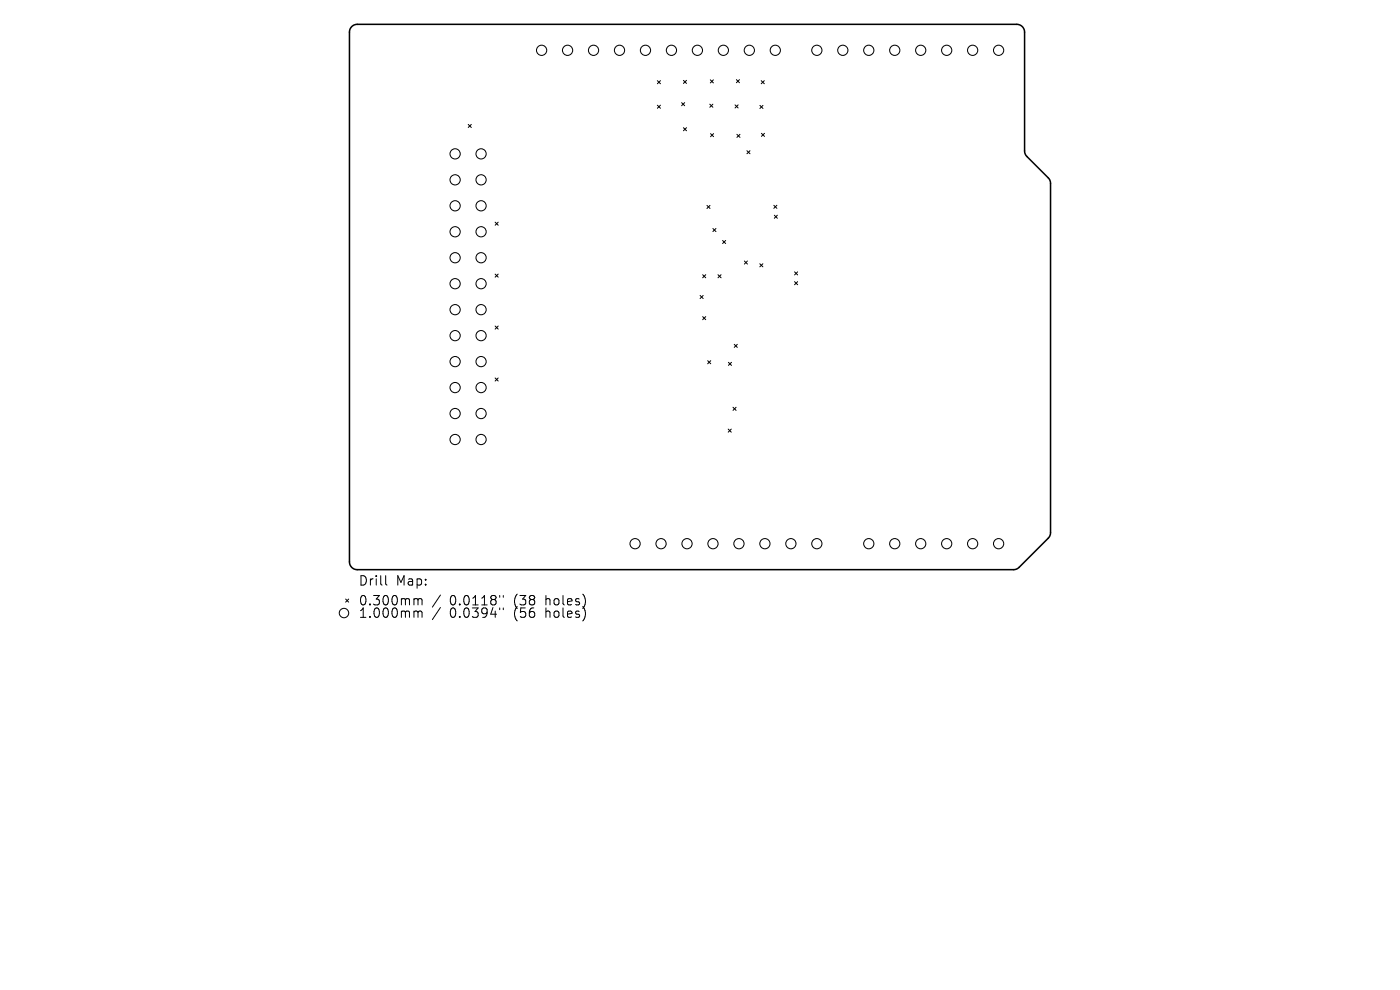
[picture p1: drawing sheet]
<svg xmlns="http://www.w3.org/2000/svg" width="297mm" height="210mm" viewBox="0 0 297 210" stroke-linecap="round" stroke-linejoin="round" font-family="sans-serif">
<defs><g id="words">
<g font-size="2.8">
<text x="76" y="124.5">Drill</text>
<text x="84" y="124.5">Map:</text>
<text x="76" y="128.7">0.300mm</text>
<text x="76" y="131.3">1.000mm</text>
<text x="95.4" y="128.7">0.0118&quot;</text>
<text x="95.4" y="131.3">0.0394&quot;</text>
<text x="109.1" y="128.7">(38</text>
<text x="109.1" y="131.3">(56</text>
<text x="116" y="128.7">holes)</text>
<text x="116" y="131.3">holes)</text>
</g>
</g></defs>
<path d="M74.6 5.6l.5-.3 .7-.1h139.9a1.65 1.65 0 0 1 1.7 1.6v25.5l.4 .9 4.7 4.6 .4 1v74.2l-.4 1.1-6.4 6.4-1.1 .3h-139.2a1.65 1.65 0 0 1-1.7-1.6v-112.4l.1-.6z" fill="none" stroke="#000" stroke-width=".33"/>
<g fill="none" stroke="#000" stroke-width=".22">
<path d="M139.5 17.1l.6 .7M140.1 17.1l-.6 .7M145 17l.6 .7M145.6 17l-.6 .7M150.7 16.9l.6 .7M151.3 16.9l-.6 .7M156.2 16.9l.7 .6M156.9 16.9l-.7 .6M161.5 17.1l.6 .7M162.1 17.1l-.6 .7M99.3 26.4l.7 .6M100 26.4l-.7 .6"/>
<path d="M139.5 22.3l.6 .7M140.1 22.3l-.6 .7M144.6 21.8l.6 .6M145 27.1l.6 .6M145.2 21.8l-.6 .6M145.6 27.1l-.6 .6M150.6 22.1l.6 .7M150.7 28.3l.7 .7M151.2 22.1l-.6 .7M151.4 28.3l-.7 .7M155.9 22.3l.7 .6M156.3 28.5l.7 .6"/>
<path d="M156.6 22.3l-.7 .6M157 28.5l-.7 .6M158.5 32l.6 .6M159.1 32l-.6 .6M161.2 22.4l.7 .6M161.5 28.3l.7 .6M161.9 22.4l-.7 .6M162.2 28.3l-.7 .6M105 47.1l.7 .7M105 58.1l.7 .7M105.7 47.1l-.7 .7M105.7 58.1l-.7 .7"/>
<path d="M149.1 58.3l.6 .6M149.7 58.3l-.6 .6M150 43.6l.6 .6M150.6 43.6l-.6 .6M151.2 48.5l.7 .6M151.9 48.5l-.7 .6M152.3 58.3l.7 .6M153 58.3l-.7 .6M153.3 51l.6 .7M153.9 51l-.6 .7M157.9 55.4l.7 .6M158.6 55.4l-.7 .6"/>
<path d="M161.2 56l.6 .6M161.8 56l-.6 .6M164.2 43.5l.6 .7M164.3 45.7l.6 .6M164.8 43.5l-.6 .7M164.9 45.7l-.6 .6M168.6 57.7l.6 .6M168.6 59.7l.6 .7M169.2 57.7l-.6 .6M169.2 59.7l-.6 .7M105 69.2l.7 .6M105.7 69.2l-.7 .6"/>
<path d="M148.5 62.7l.7 .6M149.1 67.2l.6 .6M149.2 62.7l-.7 .6M149.7 67.2l-.6 .6M150.1 76.5l.7 .7M150.8 76.5l-.7 .7M154.5 76.9l.7 .6M155.2 76.9l-.7 .6M155.8 73l.6 .7M156.4 73l-.6 .7M105 80.2l.7 .6M105.7 80.2l-.7 .6"/>
<path d="M154.5 91l.6 .7M155.1 91l-.6 .7M155.5 86.4l.7 .7M156.2 86.4l-.7 .7M73.3 127.1l.7 .6M74 127.1l-.7 .6"/>
<circle cx="114.9" cy="10.7" r="1.08"/>
<circle cx="120.4" cy="10.7" r="1.08"/>
<circle cx="125.9" cy="10.7" r="1.08"/>
<circle cx="131.4" cy="10.7" r="1.08"/>
<circle cx="136.9" cy="10.7" r="1.08"/>
<circle cx="142.4" cy="10.7" r="1.08"/>
<circle cx="148" cy="10.7" r="1.08"/>
<circle cx="153.5" cy="10.7" r="1.08"/>
<circle cx="159" cy="10.7" r="1.08"/>
<circle cx="164.5" cy="10.7" r="1.08"/>
<circle cx="173.3" cy="10.7" r="1.08"/>
<circle cx="178.8" cy="10.7" r="1.08"/>
<circle cx="184.3" cy="10.7" r="1.08"/>
<circle cx="189.8" cy="10.7" r="1.08"/>
<circle cx="195.3" cy="10.7" r="1.08"/>
<circle cx="200.8" cy="10.7" r="1.08"/>
<circle cx="206.3" cy="10.7" r="1.08"/>
<circle cx="211.8" cy="10.7" r="1.08"/>
<circle cx="96.5" cy="32.6" r="1.08"/>
<circle cx="96.5" cy="38.1" r="1.08"/>
<circle cx="102.1" cy="32.6" r="1.08"/>
<circle cx="102.1" cy="38.1" r="1.08"/>
<circle cx="96.5" cy="54.7" r="1.08"/>
<circle cx="96.5" cy="49.2" r="1.08"/>
<circle cx="96.5" cy="43.7" r="1.08"/>
<circle cx="102.1" cy="54.7" r="1.08"/>
<circle cx="102.1" cy="49.2" r="1.08"/>
<circle cx="102.1" cy="43.7" r="1.08"/>
<circle cx="96.5" cy="76.7" r="1.08"/>
<circle cx="96.5" cy="60.2" r="1.08"/>
<circle cx="96.5" cy="65.7" r="1.08"/>
<circle cx="96.5" cy="71.2" r="1.08"/>
<circle cx="102.1" cy="76.7" r="1.08"/>
<circle cx="102.1" cy="60.2" r="1.08"/>
<circle cx="102.1" cy="65.7" r="1.08"/>
<circle cx="102.1" cy="71.2" r="1.08"/>
<circle cx="96.5" cy="82.2" r="1.08"/>
<circle cx="96.5" cy="87.7" r="1.08"/>
<circle cx="96.5" cy="93.2" r="1.08"/>
<circle cx="102.1" cy="82.2" r="1.08"/>
<circle cx="102.1" cy="87.7" r="1.08"/>
<circle cx="102.1" cy="93.2" r="1.08"/>
<circle cx="134.7" cy="115.3" r="1.08"/>
<circle cx="140.2" cy="115.3" r="1.08"/>
<circle cx="145.7" cy="115.3" r="1.08"/>
<circle cx="151.3" cy="115.3" r="1.08"/>
<circle cx="156.8" cy="115.3" r="1.08"/>
<circle cx="162.3" cy="115.3" r="1.08"/>
<circle cx="167.8" cy="115.3" r="1.08"/>
<circle cx="173.3" cy="115.3" r="1.08"/>
<circle cx="184.3" cy="115.3" r="1.08"/>
<circle cx="189.8" cy="115.3" r="1.08"/>
<circle cx="195.3" cy="115.3" r="1.08"/>
<circle cx="200.8" cy="115.3" r="1.08"/>
<circle cx="206.3" cy="115.3" r="1.08"/>
<circle cx="211.8" cy="115.3" r="1.08"/>
<circle cx="73" cy="130" r="1"/>
</g>
<g fill="none" stroke="#000" stroke-width=".21">
<path d="M81.8 122.1v1.7l.3 .3M88.1 127l.5 .1 .1 .2M88.1 129.6h.3l.3 .3M88.7 127.3l.3-.3 .4 .1 .1 1.2M88.7 127.3v1M88.7 129.9v1.1M88.7 129.9l.3-.3 .4 .1 .1 1.3M93.4 126.2l-1.7 2.6M93.4 128.9l-1.7 2.5M106 126.3v.4M106 129v.3M106.8 126.3v.4"/>
<path d="M106.8 129v.3"/>
</g>
<use href="#words"/>
</svg>
